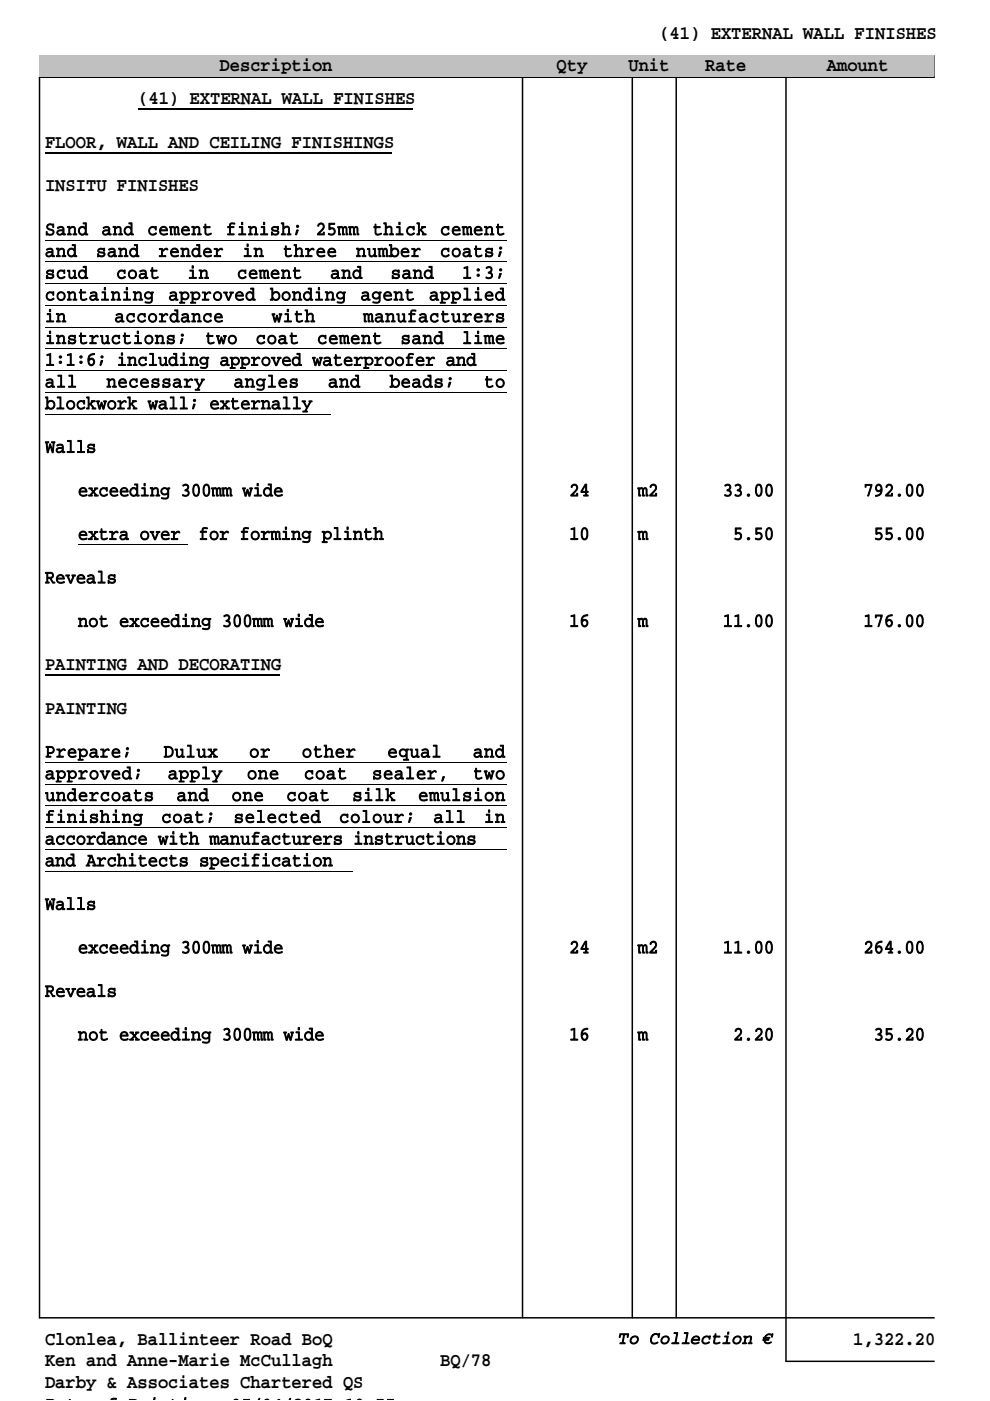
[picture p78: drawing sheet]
<svg xmlns="http://www.w3.org/2000/svg" width="210mm" height="297mm" viewBox="0 0 210 297" stroke-linecap="round" stroke-linejoin="round" font-family="sans-serif">
<defs><g id="words">
<g font-size="4.1">
<text x="139.8" y="8.2">(41) EXTERNAL WALL FINISHES</text>
<text x="46.6" y="15.2">Description</text>
<text x="118.1" y="15.2">Qty</text>
<text x="133.3" y="15.2">Unit</text>
<text x="149.6" y="15.2">Rate</text>
<text x="175.4" y="15.2">Amount</text>
<text x="29.3" y="22.1">(41) EXTERNAL WALL FINISHES</text>
<text x="9.5" y="31.3">FLOOR, WALL AND CEILING FINISHINGS</text>
<text x="9.5" y="40.5">INSITU FINISHES</text>
<text x="9.5" y="49.8">Sand</text>
<text x="21.6" y="49.8">and</text>
<text x="31.3" y="49.8">cement</text>
<text x="48" y="49.8">finish;</text>
<text x="67" y="49.8">25mm</text>
<text x="79" y="49.8">thick</text>
<text x="93.4" y="49.8">cement</text>
<text x="9.5" y="54.4">and</text>
<text x="9.5" y="59">scud</text>
<text x="20.4" y="54.4">sand</text>
<text x="24.7" y="59">coat</text>
<text x="33.6" y="54.4">render</text>
<text x="39.8" y="59">in</text>
<text x="50.3" y="59">cement</text>
<text x="51.5" y="54.4">in</text>
<text x="60" y="54.4">three</text>
<text x="70.1" y="59">and</text>
<text x="75.5" y="54.4">number</text>
<text x="82.9" y="59">sand</text>
<text x="93.4" y="54.4">coats;</text>
<text x="98" y="59">1:3;</text>
<text x="9.5" y="63.6">containing</text>
<text x="35.7" y="63.6">approved</text>
<text x="57.3" y="63.6">bonding</text>
<text x="76.5" y="63.6">agent</text>
<text x="91" y="63.6">applied</text>
<text x="9.5" y="68.3">in</text>
<text x="24.3" y="68.3">accordance</text>
<text x="57.7" y="68.3">with</text>
<text x="77.1" y="68.3">manufacturers</text>
<text x="9.5" y="72.9">instructions;</text>
<text x="9.5" y="77.5">1:1:6; including approved waterproofer and</text>
<text x="43.5" y="72.9">two</text>
<text x="54.2" y="72.9">coat</text>
<text x="67.3" y="72.9">cement</text>
<text x="85" y="72.9">sand</text>
<text x="98" y="72.9">lime</text>
<text x="9.5" y="82.1">all</text>
<text x="22.6" y="82.1">necessary</text>
<text x="49.6" y="82.1">angles</text>
<text x="69.6" y="82.1">and</text>
<text x="82.6" y="82.1">beads;</text>
<text x="102.7" y="82.1">to</text>
<text x="9.5" y="86.7">blockwork wall; externally</text>
<text x="9.5" y="95.9">Walls</text>
<text x="16.5" y="105.2">exceeding 300mm wide</text>
<text x="120.7" y="105.2">24</text>
<text x="135.3" y="105.2">m2</text>
<text x="153.3" y="105.2">33.00</text>
<text x="183.1" y="105.2">792.00</text>
<text x="16.5" y="114.4">extra over</text>
<text x="42.1" y="114.4">for forming plinth</text>
<text x="120.7" y="114.4">10</text>
<text x="135.3" y="114.4">m</text>
<text x="155.5" y="114.4">5.50</text>
<text x="185.3" y="114.4">55.00</text>
<text x="9.5" y="123.6">Reveals</text>
<text x="16.5" y="132.9">not exceeding 300mm wide</text>
<text x="120.7" y="132.9">16</text>
<text x="135.3" y="132.9">m</text>
<text x="153.3" y="132.9">11.00</text>
<text x="183.1" y="132.9">176.00</text>
<text x="9.5" y="142">PAINTING AND DECORATING</text>
<text x="9.5" y="151.3">PAINTING</text>
<text x="9.5" y="160.5">Prepare;</text>
<text x="34.7" y="160.5">Dulux</text>
<text x="52.8" y="160.5">or</text>
<text x="64" y="160.5">other</text>
<text x="82.2" y="160.5">equal</text>
<text x="100.3" y="160.5">and</text>
<text x="9.5" y="165.2">approved;</text>
<text x="35.6" y="165.2">apply</text>
<text x="52.4" y="165.2">one</text>
<text x="64.5" y="165.2">coat</text>
<text x="78.9" y="165.2">sealer,</text>
<text x="100.3" y="165.2">two</text>
<text x="9.5" y="169.8">undercoats</text>
<text x="37.5" y="169.8">and</text>
<text x="49.1" y="169.8">one</text>
<text x="60.8" y="169.8">coat</text>
<text x="74.7" y="169.8">silk</text>
<text x="88.7" y="169.8">emulsion</text>
<text x="9.5" y="174.4">finishing</text>
<text x="9.5" y="179">accordance with manufacturers instructions</text>
<text x="34.2" y="174.4">coat;</text>
<text x="49.6" y="174.4">selected</text>
<text x="71.9" y="174.4">colour;</text>
<text x="92" y="174.4">all</text>
<text x="102.7" y="174.4">in</text>
<text x="9.5" y="183.6">and Architects specification</text>
<text x="9.5" y="192.8">Walls</text>
<text x="16.5" y="202.1">exceeding 300mm wide</text>
<text x="120.7" y="202.1">24</text>
<text x="135.3" y="202.1">m2</text>
<text x="153.3" y="202.1">11.00</text>
<text x="183.1" y="202.1">264.00</text>
<text x="9.5" y="211.3">Reveals</text>
<text x="16.5" y="220.5">not exceeding 300mm wide</text>
<text x="120.7" y="220.5">16</text>
<text x="135.3" y="220.5">m</text>
<text x="155.5" y="220.5">2.20</text>
<text x="185.3" y="220.5">35.20</text>
<text x="9.5" y="285.1">Clonlea, Ballinteer Road BoQ</text>
<text x="181" y="285.1">1,322.20</text>
<text x="9.5" y="289.7">Ken and Anne-Marie McCullagh</text>
<text x="93.4" y="289.7">BQ/78</text>
<text x="9.5" y="294.3">Darby &amp; Associates Chartered QS</text>
</g>
<text font-size="3.8" x="131.3" y="284.9">To Collection €</text>
</g></defs>
<path d="M110.8 16.4v263M134.1 16.4v263M143.4 16.4v263M166.7 16.4v272.2h31.4M198.1 16.4h-189.7v263h189.7" fill="none" stroke="#000" stroke-width=".32"/>
<path d="M8.4 11.8h189.7v4.6h-189.7z" fill="#fff"/>
<path d="M8.4 11.8h189.7v4.6h-189.7z" fill="none" stroke="#000" stroke-width=".21"/>
<path d="M8.4 11.8h189.7v4.6h-189.7z" fill="#c0c0c0"/>
<path d="M9.5 32.4h73.5M29.3 23.2h58.3M9.5 143.2h49.7" fill="none" stroke="#000" stroke-width=".4"/>
<g fill="none" stroke="#000" stroke-width=".21">
<path d="M9.5 50.9h97.8M9.5 55.5h97.8M9.5 60.1h97.8M9.5 64.7h97.8M9.5 69.3h97.8M9.5 74h97.8M9.5 78.6h97.8M9.5 83.2h97.8M9.5 87.8h60.6M16.5 115.5h23.3M9.5 161.6h97.8M9.5 166.2h97.8"/>
<path d="M9.5 170.9h97.8M9.5 175.5h97.8M9.5 180.1h97.8M9.5 184.7h65.2"/>
</g>
<use href="#words"/>
</svg>
